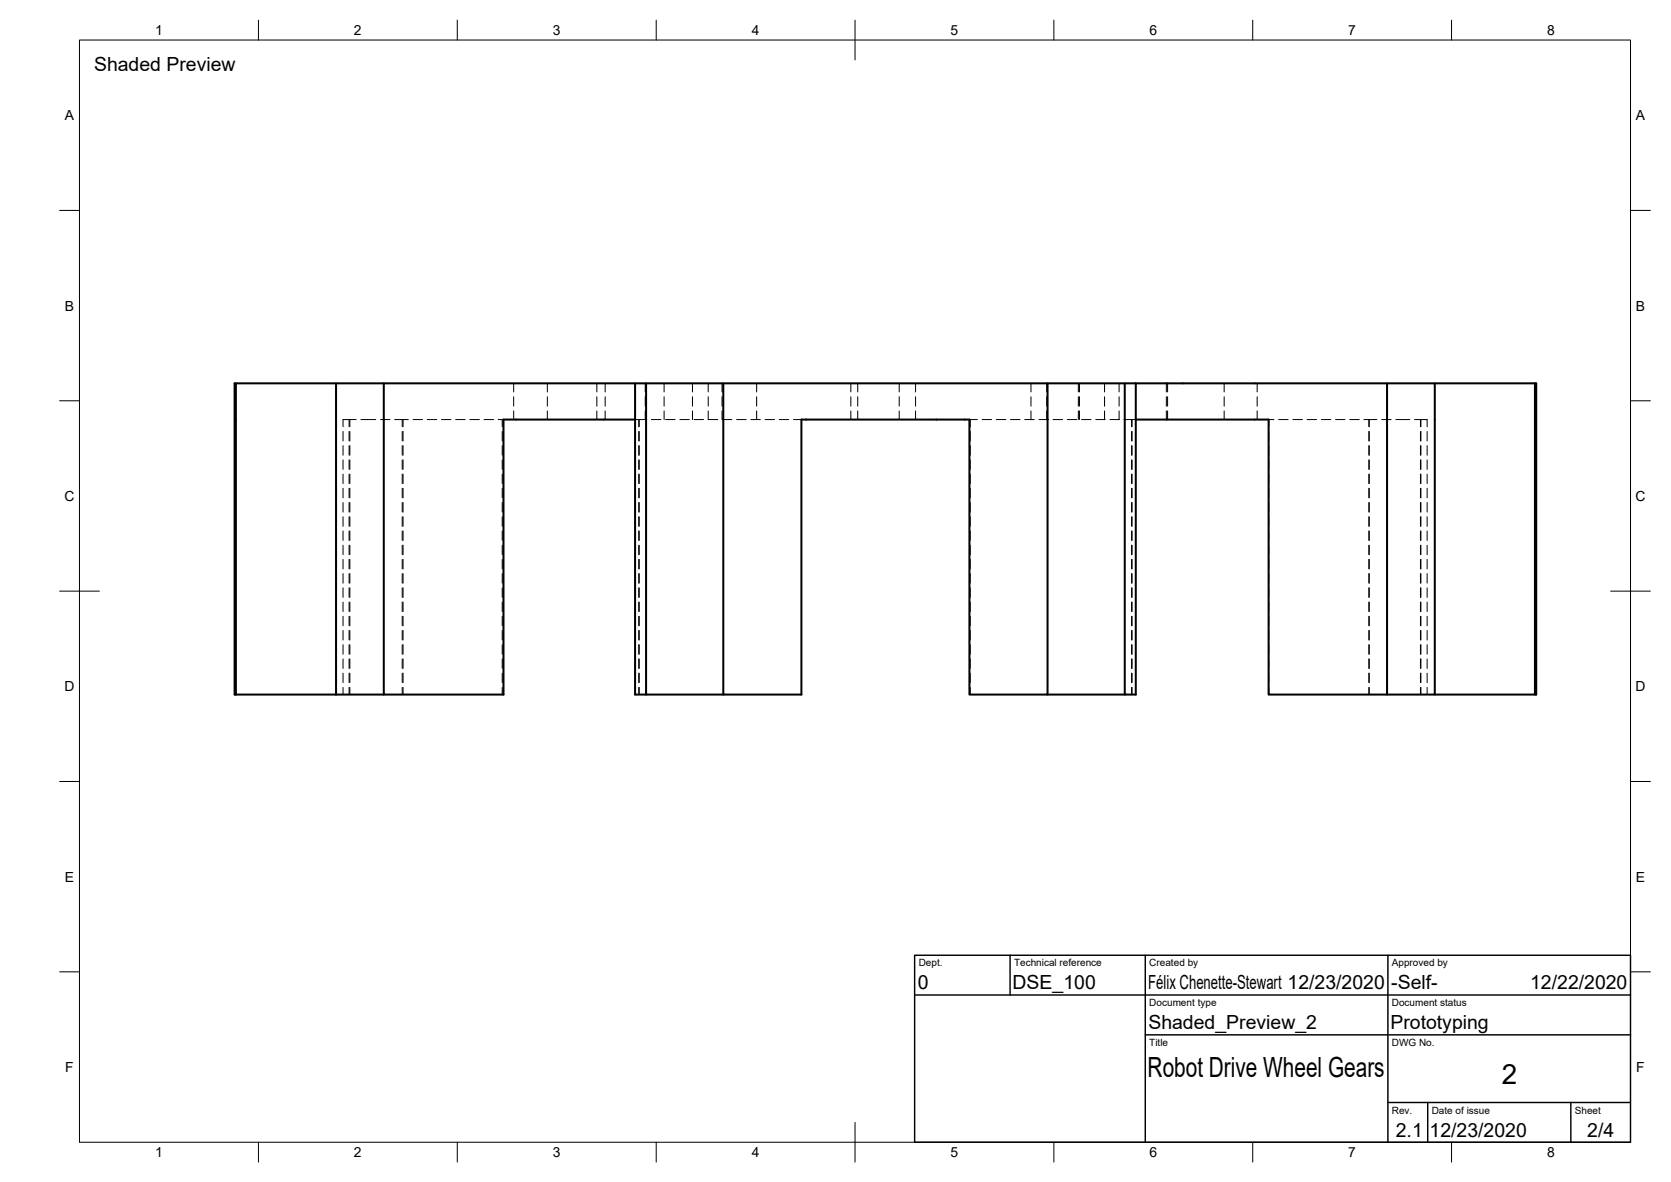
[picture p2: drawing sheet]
<svg xmlns="http://www.w3.org/2000/svg" width="420mm" height="297mm" viewBox="0 0 420 297" stroke-linecap="round" stroke-linejoin="round" font-family="sans-serif">
<defs><g id="words">
<g font-size="7">
<text x="288.6" y="270.6">Robot Drive Wheel Gears</text>
<text x="377.6" y="272.3">2</text>
</g>
<g font-size="4.9">
<text x="23.6" y="17.9">Shaded Preview</text>
<text x="230.8" y="248.6">0</text>
<text x="254.6" y="248.6">DSE_100</text>
<text x="288.7" y="248.6">Félix Chenette-Stewart 12/23/2020</text>
<text x="349.8" y="248.6">-Self-</text>
<text x="384.7" y="248.6">12/22/2020</text>
<text x="288.8" y="258.6">Shaded_Preview_2</text>
<text x="349.6" y="258.6">Prototyping</text>
<text x="351" y="285.7">2.1</text>
<text x="359.5" y="285.6">12/23/2020</text>
<text x="399.1" y="285.8">2/4</text>
</g>
<g font-size="3.5">
<text x="39" y="8.8">1</text>
<text x="89" y="8.8">2</text>
<text x="139" y="8.8">3</text>
<text x="189" y="8.8">4</text>
<text x="239" y="8.8">5</text>
<text x="289" y="8.8">6</text>
<text x="339" y="8.8">7</text>
<text x="389" y="8.8">8</text>
<text x="16.3" y="30.2">A</text>
<text x="411.3" y="30.2">A</text>
<text x="16.3" y="78">B</text>
<text x="411.3" y="78">B</text>
<text x="16.2" y="125.9">C</text>
<text x="411.2" y="125.9">C</text>
<text x="16.2" y="173.7">D</text>
<text x="411.2" y="173.7">D</text>
<text x="16.3" y="221.6">E</text>
<text x="411.3" y="221.6">E</text>
<text x="16.4" y="269.4">F</text>
<text x="411.4" y="269.4">F</text>
<text x="39" y="290.8">1</text>
<text x="89" y="290.8">2</text>
<text x="139" y="290.8">3</text>
<text x="189" y="290.8">4</text>
<text x="239" y="290.8">5</text>
<text x="289" y="290.8">6</text>
<text x="339" y="290.8">7</text>
<text x="389" y="290.8">8</text>
</g>
<g font-size="2.5">
<text x="231" y="242.9">Dept.</text>
<text x="255" y="242.9">Technical reference</text>
<text x="289" y="242.9">Created by</text>
<text x="350" y="242.9">Approved by</text>
<text x="289" y="252.8">Document type</text>
<text x="350" y="252.8">Document status</text>
<text x="289" y="262.9">Title</text>
<text x="350" y="262.9">DWG No.</text>
<text x="350" y="279.9">Rev.</text>
<text x="360" y="279.9">Date of issue</text>
<text x="396" y="279.9">Sheet</text>
</g>
</g></defs>
<!-- layer: Hidden -->
<g fill="none" stroke="#000" stroke-width=".25">
<path d="M129.2 96.3v2.2M129.2 99.7v2.4M137.6 96.3v2.2M137.6 99.7v2.4M150.1 96.3v2.2M150.1 99.7v2.4M152.2 96.3v2.2M152.2 99.7v2.4M162.2 96.3v2.2M162.2 99.7v2.4M167 96.3v2.2M167 99.7v2.4"/>
<path d="M174.1 96.3v2.2M174.1 99.7v2.4M178.1 96.3v2.2M178.1 99.7v2.4M181.5 96.3v2.2M181.5 99.7v2.4M190.2 96.3v2.2M190.2 99.7v2.4M213.9 96.3v2.2M213.9 99.7v2.4M215.7 96.3v2.2M215.7 99.7v2.4"/>
<path d="M226.1 96.3v2.2M226.1 99.7v2.4M230.2 96.3v2.2M230.2 99.7v2.4M259.2 96.3v2.2M259.2 99.7v2.4M263.2 96.3v2.2M263.2 99.7v2.4M271.1 96.3v2.2M271.1 99.7v2.4M271.4 96.3v2.2M271.4 99.7v2.4"/>
<path d="M277.7 96.3v2.2M277.7 99.7v2.4M281.4 96.3v2.2M281.4 99.7v2.4M293.3 96.3v2.2M293.3 99.7v2.4M293.6 96.3v2.2M293.6 99.7v2.4M307.8 96.3v2.2M307.8 99.7v2.4M316.1 96.3v2.2M316.1 99.7v2.4"/>
<path d="M86.3 107.2v-1.8h1.7v1.8M86.3 108.4v2.4M86.3 112v2.4M86.3 115.6v2.3M86.3 119.2v2.3M87.8 105.4v1.8M87.8 108.4v2.4M87.8 112v2.4M87.8 115.6v2.3M87.8 119.2v2.3M88 105.4h1.6M88 108.4v2.4"/>
<path d="M88 112v2.4M88 115.6v2.3M88 119.2v2.3M90.8 105.4h3.7M95.7 105.4h2.3M99.2 105.4h2.1M101.1 105.4v1.8M101.1 108.4v2.4M101.1 112v2.4M101.1 115.6v2.3M101.1 119.2v2.3M101.3 105.4h1.4"/>
<path d="M101.3 105.4v1.8M101.3 108.4v2.4M101.3 112v2.4M101.3 115.6v2.3M101.3 119.2v2.3M103.9 105.4h2.3M107.4 105.4h2.4M111 105.4h2.4M114.6 105.4h2.3M118.2 105.4h2.3M121.7 105.4h2.4M125.3 105.4h1.3"/>
<path d="M126.3 105.4v1.8M126.3 108.4v2.4M126.3 112v2.4M126.3 115.6v2.3M126.3 119.2v2.3M129.2 103.3v2.1M137.6 103.3v2.1M150.1 103.3v2.1M152.2 103.3v2.1M159.7 105.4h2.9M160.6 105.4v1.8M160.6 108.4v2.4"/>
<path d="M160.6 112v2.4M160.6 115.6v2.3M160.6 119.2v2.3M160.7 105.4v1.8M160.7 108.4v2.4M160.7 112v2.4M160.7 115.6v2.3M160.7 119.2v2.3M162.2 103.3v2.1M163.8 105.4h2.4M167 103.3v2.1M167.4 105.4h2.3"/>
<path d="M170.9 105.4h2.4M174.1 103.3v2.1M174.5 105.4h2.4M178.1 103.3v2.1h2.4M181.5 103.3v2.1M181.7 105.4h2.3M185.2 105.4h2.4M188.8 105.4h2.4M190.2 103.3v2.1M192.4 105.4h2.4M195.9 105.4h2.4M199.5 105.4h2"/>
<path d="M213.9 103.3v2.1M215.7 103.3v2.1M226.1 103.3v2.1M230.2 103.3v2.1M243.8 105.4h1.9M243.9 105.4v1.8M243.9 108.4v2.4M243.9 112v2.4M243.9 115.6v2.3M243.9 119.2v2.3M247 105.4h2.3M250.5 105.4h2.4"/>
<path d="M254.1 105.4h2.4M257.7 105.4h2.3M259.2 103.3v2.1M261.2 105.4h2.4M263.2 103.3v2.1M264.8 105.4h2.4M268.4 105.4h2.4M271.1 103.3v2.1M271.4 103.3v2.1M271.9 105.4h2.4M275.5 105.4h2.4M277.7 103.3v2.1"/>
<path d="M279.1 105.4h2.4M281.4 103.3v2.1M282.7 105.4h1.9v1.8M284.5 105.4v1.8M284.5 108.4v2.4M284.5 112v2.4M284.5 115.6v2.3M284.5 119.2v2.3M284.6 105.4h1M284.6 108.4v2.4M284.6 112v2.4M284.6 115.6v2.3"/>
<path d="M284.6 119.2v2.3M293.3 103.3v2.1M293.6 103.3v2.1M307.8 103.3v2.1M316.1 103.3v2.1M319 105.4h1.3M319 105.4v1.8M319 108.4v2.4M319 112v2.4M319 115.6v2.3M319 119.2v2.3M321.5 105.4h2.4"/>
<path d="M325.1 105.4h2.4M328.7 105.4h2.3M332.2 105.4h2.4M335.8 105.4h2.4M339.4 105.4h2.4M342.9 105.4h1.4v1.8M344.2 105.4v1.8M344.2 108.4v2.4M344.2 112v2.4M344.2 115.6v2.3M344.2 119.2v2.3M344.3 105.4h1.9"/>
<path d="M344.3 108.4v2.4M344.3 112v2.4M344.3 115.6v2.3M344.3 119.2v2.3M347.4 105.4h2.4M351 105.4h3.5M355.7 105.4h1.6M357.2 105.4v1.8M357.2 108.4v2.4M357.2 112v2.4M357.2 115.6v2.3M357.2 119.2v2.3"/>
<path d="M357.3 105.4h1.5v1.8M357.3 105.4v1.8M357.3 108.4v2.4M357.3 112v2.4M357.3 115.6v2.3M357.3 119.2v2.3M358.8 108.4v2.4M358.8 112v2.4M358.8 115.6v2.3M358.8 119.2v2.3M86.3 122.7v2.4M86.3 126.3v2.4"/>
<path d="M86.3 129.9v2.4M86.3 133.4v2.4M86.3 137v2.4M87.8 122.7v2.4M87.8 126.3v2.4M87.8 129.9v2.4M87.8 133.4v2.4M87.8 137v2.4M88 122.7v2.4M88 126.3v2.4M88 129.9v2.4M88 133.4v2.4"/>
<path d="M88 137v2.4M101.1 122.7v2.4M101.1 126.3v2.4M101.1 129.9v2.4M101.1 133.4v2.4M101.1 137v2.4M101.3 122.7v2.4M101.3 126.3v2.4M101.3 129.9v2.4M101.3 133.4v2.4M101.3 137v2.4M126.3 122.7v2.4"/>
<path d="M126.3 126.3v2.4M126.3 129.9v2.4M126.3 133.4v2.4M126.3 137v2.4M160.6 122.7v2.4M160.6 126.3v2.4M160.6 129.9v2.4M160.6 133.4v2.4M160.6 137v2.4M160.7 122.7v2.4M160.7 126.3v2.4M160.7 129.9v2.4"/>
<path d="M160.7 133.4v2.4M160.7 137v2.4M243.9 122.7v2.4M243.9 126.3v2.4M243.9 129.9v2.4M243.9 133.4v2.4M243.9 137v2.4M284.5 122.7v2.4M284.5 126.3v2.4M284.5 129.9v2.4M284.5 133.4v2.4M284.5 137v2.4"/>
<path d="M284.6 122.7v2.4M284.6 126.3v2.4M284.6 129.9v2.4M284.6 133.4v2.4M284.6 137v2.4M319 122.7v2.4M319 126.3v2.4M319 129.9v2.4M319 133.4v2.4M319 137v2.4M344.2 122.7v2.4M344.2 126.3v2.4"/>
<path d="M344.2 129.9v2.4M344.2 133.4v2.4M344.2 137v2.4M344.3 122.7v2.4M344.3 126.3v2.4M344.3 129.9v2.4M344.3 133.4v2.4M344.3 137v2.4M357.2 122.7v2.4M357.2 126.3v2.4M357.2 129.9v2.4M357.2 133.4v2.4"/>
<path d="M357.2 137v2.4M357.3 122.7v2.4M357.3 126.3v2.4M357.3 129.9v2.4M357.3 133.4v2.4M357.3 137v2.4M358.8 122.7v2.4M358.8 126.3v2.4M358.8 129.9v2.4M358.8 133.4v2.4M358.8 137v2.4M86.3 140.6v2.4"/>
<path d="M86.3 144.2v2.3M86.3 147.7v2.4M86.3 151.3v2.4M86.3 154.9v2.4M86.3 158.4v2.4M87.8 140.6v2.4M87.8 144.2v2.3M87.8 147.7v2.4M87.8 151.3v2.4M87.8 154.9v2.4M87.8 158.4v2.4M88 140.6v2.4"/>
<path d="M88 144.2v2.3M88 147.7v2.4M88 151.3v2.4M88 154.9v2.4M88 158.4v2.4M101.1 140.6v2.4M101.1 144.2v2.3M101.1 147.7v2.4M101.1 151.3v2.4M101.1 154.9v2.4M101.1 158.4v2.4M101.3 140.6v2.4"/>
<path d="M101.3 144.2v2.3M101.3 147.7v2.4M101.3 151.3v2.4M101.3 154.9v2.4M101.3 158.4v2.4M126.3 140.6v2.4M126.3 144.2v2.3M126.3 147.7v2.4M126.3 151.3v2.4M126.3 154.9v2.4M126.3 158.4v2.4M160.6 140.6v2.4"/>
<path d="M160.6 144.2v2.3M160.6 147.7v2.4M160.6 151.3v2.4M160.6 154.9v2.4M160.6 158.4v2.4M160.7 140.6v2.4M160.7 144.2v2.3M160.7 147.7v2.4M160.7 151.3v2.4M160.7 154.9v2.4M160.7 158.4v2.4M243.9 140.6v2.4"/>
<path d="M243.9 144.2v2.3M243.9 147.7v2.4M243.9 151.3v2.4M243.9 154.9v2.4M243.9 158.4v2.4M284.5 140.6v2.4M284.5 144.2v2.3M284.5 147.7v2.4M284.5 151.3v2.4M284.5 154.9v2.4M284.5 158.4v2.4M284.6 140.6v2.4"/>
<path d="M284.6 144.2v2.3M284.6 147.7v2.4M284.6 151.3v2.4M284.6 154.9v2.4M284.6 158.4v2.4M319 140.6v2.4M319 144.2v2.3M319 147.7v2.4M319 151.3v2.4M319 154.9v2.4M319 158.4v2.4M344.2 140.6v2.4"/>
<path d="M344.2 144.2v2.3M344.2 147.7v2.4M344.2 151.3v2.4M344.2 154.9v2.4M344.2 158.4v2.4M344.3 140.6v2.4M344.3 144.2v2.3M344.3 147.7v2.4M344.3 151.3v2.4M344.3 154.9v2.4M344.3 158.4v2.4M357.2 140.6v2.4"/>
<path d="M357.2 144.2v2.3M357.2 147.7v2.4M357.2 151.3v2.4M357.2 154.9v2.4M357.2 158.4v2.4M357.3 140.6v2.4M357.3 144.2v2.3M357.3 147.7v2.4M357.3 151.3v2.4M357.3 154.9v2.4M357.3 158.4v2.4M358.8 140.6v2.4"/>
<path d="M358.8 144.2v2.3M358.8 147.7v2.4M358.8 151.3v2.4M358.8 154.9v2.4M358.8 158.4v2.4M86.3 162v2.4M86.3 165.6v2.4M86.3 169.2v2.3M86.3 172.7v1.8M87.8 162v2.4M87.8 165.6v2.4M87.8 169.2v2.3"/>
<path d="M87.8 172.7v1.8M88 162v2.4M88 165.6v2.4M88 169.2v2.3M88 172.7v1.8M101.1 162v2.4M101.1 165.6v2.4M101.1 169.2v2.3M101.1 172.7v1.8M101.3 162v2.4M101.3 165.6v2.4M101.3 169.2v2.3"/>
<path d="M101.3 172.7v1.8M126.3 162v2.4M126.3 165.6v2.4M126.3 169.2v2.3M126.3 172.7v1.8M160.6 162v2.4M160.6 165.6v2.4M160.6 169.2v2.3M160.6 172.7v1.8M160.7 162v2.4M160.7 165.6v2.4M160.7 169.2v2.3"/>
<path d="M160.7 172.7v1.8M243.9 162v2.4M243.9 165.6v2.4M243.9 169.2v2.3M243.9 172.7v1.8M284.5 162v2.4M284.5 165.6v2.4M284.5 169.2v2.3M284.5 172.7v1.8M284.6 162v2.4M284.6 165.6v2.4M284.6 169.2v2.3"/>
<path d="M284.6 172.7v1.8M319 162v2.4M319 165.6v2.4M319 169.2v2.3M319 172.7v1.8M344.2 162v2.4M344.2 165.6v2.4M344.2 169.2v2.3M344.2 172.7v1.8M344.3 162v2.4M344.3 165.6v2.4M344.3 169.2v2.3"/>
<path d="M344.3 172.7v1.8M357.2 162v2.4M357.2 165.6v2.4M357.2 169.2v2.3M357.2 172.7v1.8M357.3 162v2.4M357.3 165.6v2.4M357.3 169.2v2.3M357.3 172.7v1.8M358.8 162v2.4M358.8 165.6v2.4M358.8 169.2v2.3"/>
<path d="M358.8 172.7v1.8"/>
</g>
<!-- layer: Visible -->
<g fill="none" stroke="#000" stroke-width=".51">
<path d="M59.3 96.3v78.2h25.2M84.5 96.3v78.2M96.5 96.3v78.2h30.1v-69.1h33.1M159.7 96.3v78.2h2.8v-78.2M181.9 96.3v78.2h19.6v-69.1h42.3v69.1h19.6v-78.2M282.8 96.3v78.2h2.8v-78.2M285.6 96.3h-226.6v78.2h.3M285.6 96.3h63.2M360.8 96.3h25.5v78.2h-.3M386 96.3v78.2h-25.2M285.6 105.4h33.4v69.1h29.8v-78.2h12v78.2h-12M84.5 174.5h12"/>
<path d="M162.5 174.5h19.4M263.4 174.5h19.4"/>
</g>
<!-- layer: Border -->
<g fill="none" stroke="#000" stroke-width=".25">
<path d="M20 10.1h390v276.9h-390zM65 5.1v5M115 5.1v5M165 5.1v5M215 5.1v10M265 5.1v5M315 5.1v5M365 5.1v5M15 52.9h5M410 52.9h5M15 100.7h5M410 100.7h5"/>
<path d="M15 148.6h10M405 148.6h10M15 196.4h5M410 196.4h5M15 244.2h5M410 244.2h5M65 287v5M115 287v5M165 287v5M215 282.1v9.9M265 287v5M315 287v5"/>
<path d="M365 287v5"/>
</g>
<!-- layer: TitleBlock -->
<path d="M230 240.1h180v46.9h-180zM230 250h180M254 240.1v9.9M288 240.1v46.9M349 240.1v46.9M288 260.1h122M349 277.1h61M359 277.1v9.9M395 277.1v9.9" fill="none" stroke="#000" stroke-width=".36"/>
<use href="#words"/>
</svg>
